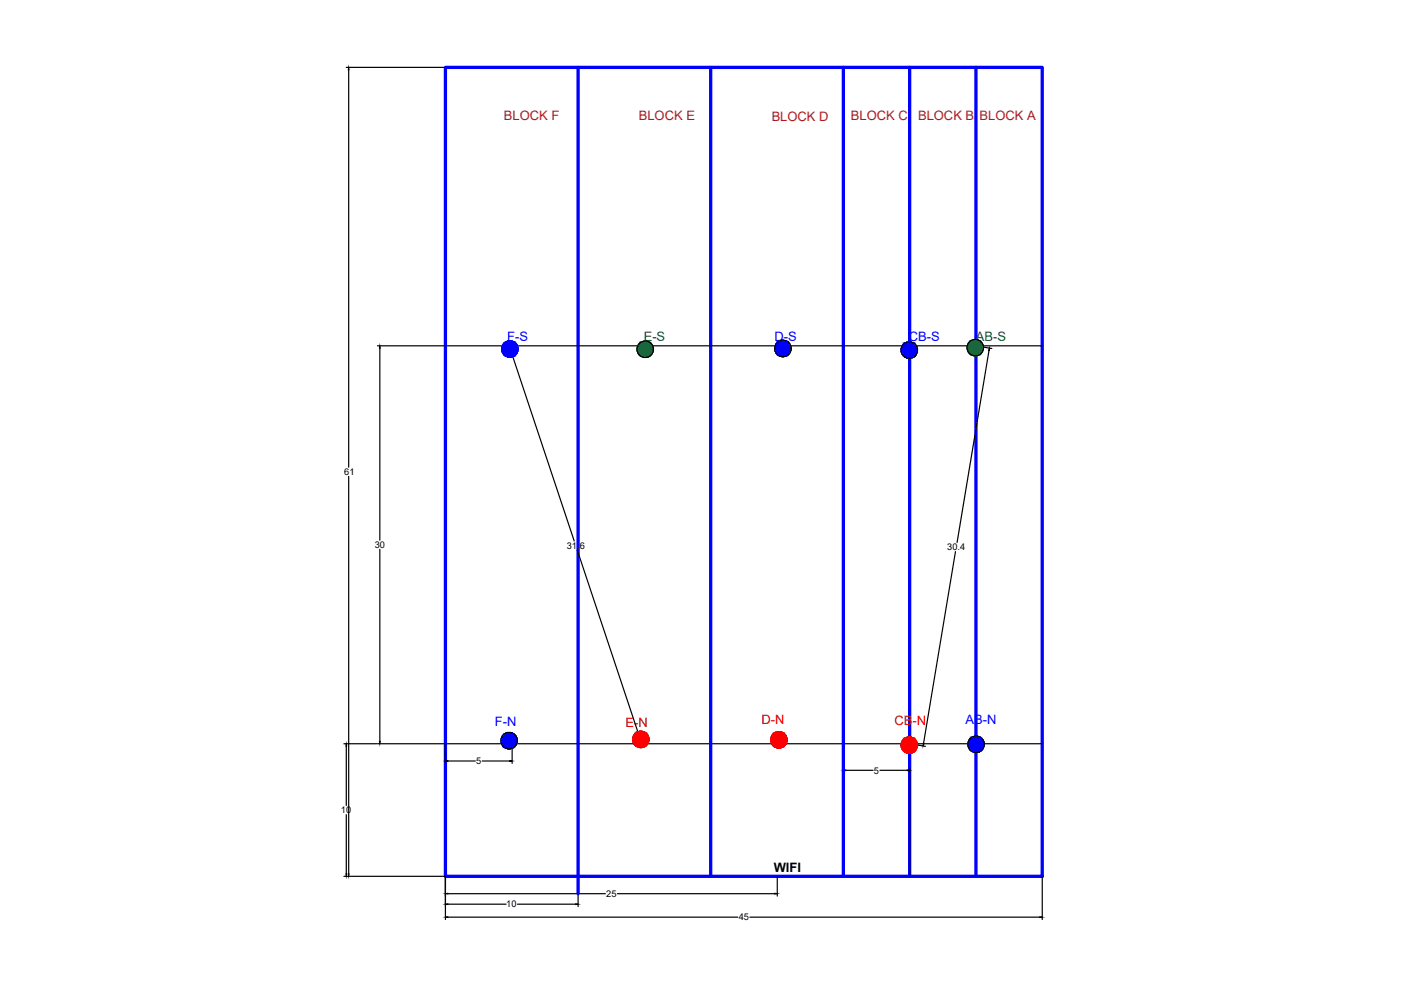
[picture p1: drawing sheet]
<svg xmlns="http://www.w3.org/2000/svg" width="297mm" height="210mm" viewBox="0 0 297 210" stroke-linecap="round" stroke-linejoin="round" font-family="sans-serif">
<defs><g id="words">
<g font-size="2.7" fill="#991b1e">
<text x="106.8" y="25.5">BLOCK F</text>
<text x="135.4" y="25.5">BLOCK E</text>
<text x="163.6" y="25.6">BLOCK D</text>
<text x="180.4" y="25.5">BLOCK C</text>
<text x="194.6" y="25.5">BLOCK B</text>
<text x="207.7" y="25.5">BLOCK A</text>
</g>
<g font-size="2.7" fill="#00f">
<text x="107.6" y="72.2">F-S</text>
<text x="164.2" y="72.3">D-S</text>
<text x="192.7" y="72.3">CB-S</text>
<text x="104.9" y="153.8">F-N</text>
<text x="204.7" y="153.5">AB-N</text>
</g>
<g font-size="2.7" fill="#136734">
<text x="136.5" y="72.3">E-S</text>
<text x="206.9" y="72.3">AB-S</text>
</g>
<g font-size="2.7" fill="#f00">
<text x="132.6" y="154.1">E-N</text>
<text x="161.5" y="153.5">D-N</text>
<text x="189.6" y="153.6">CB-N</text>
</g>
<text font-size="2.7" x="164" y="184.8">WIFI</text>
<g font-size="2">
<text x="73" y="100.7">61</text>
<text x="79.5" y="116.2">30</text>
<text x="120.2" y="116.4">31.6</text>
<text x="200.8" y="116.7">30.4</text>
<text x="101" y="162">5</text>
<text x="185.3" y="164">5</text>
<text x="72.3" y="172.4">10</text>
<text x="128.5" y="190.2">25</text>
<text x="107.4" y="192.4">10</text>
<text x="156.6" y="195.2">45</text>
</g>
</g></defs>
<!-- layer: 0 -->
<path d="M94.4 14.3h126.6v171.5h-126.6zM122.6 14.3v175.2M150.7 14.3v171.5M178.8 14.3v171.5M192.9 14.3v171.5M206.9 14.3v171.5" fill="none" stroke="#00f" stroke-width=".7"/>
<g fill="none" stroke="#000" stroke-width=".25">
<path d="M73.4 14.3h20.9M73.9 14.8v84.3M80 73.3h14.3M80.5 73.8v40.7M94.4 73.3h126.6M108.2 74l13.5 40.7M108.3 73.4l-.8 .3M207.1 73.4l3.2 .5M209.7 74.3l-6.8 40.7M73.9 101v84.3M80.5 116.5v40.7M122.4 116.6l13.6 40.8"/>
<path d="M202.6 116.9l-6.8 40.7M72.9 157.7h7M73.4 158.2v12.6M80 157.7h14.3M94.4 157.7h126.6M94.4 157.9v3.9M108.6 157.9v3.9M122.6 157.9v34.3M136.5 157.7l-.8 .3M178.8 157.9v5.9M193 157.7l3.2 .5M73.4 172.7v12.6"/>
<path d="M94.9 161.4h5.9M102.2 161.4h5.9M179.3 163.3h5.8M186.6 163.3h5.8M192.9 162.8v22.8M72.9 185.8h.4M73.4 185.8h20.9M94.4 186v9M94.9 191.7h12.4M94.9 194.5h61.5M94.9 189.5h33.4M109.7 191.7h12.4"/>
<path d="M130.9 189.5h33.4M159 194.5h61.5M164.8 186v4M221 186v9"/>
<circle cx="136.8" cy="74.1" r="1.75"/>
<circle cx="166" cy="73.9" r="1.75"/>
<circle cx="192.8" cy="74.2" r="1.75"/>
<circle cx="206.8" cy="73.7" r="1.75"/>
<circle cx="108" cy="157" r="1.75"/>
<circle cx="135.9" cy="156.8" r="1.75"/>
<circle cx="165.1" cy="156.9" r="1.75"/>
<circle cx="192.8" cy="158" r="1.75"/>
<circle cx="206.9" cy="157.8" r="1.75"/>
</g>
<g fill="#000" stroke="#000" stroke-width=".21">
<path d="M73.9 14.3l.1 .5h-.2zM80.5 73.3l.1 .5h-.2zM108 73.5l.3 .4-.2 .1zM209.8 73.8v.5h-.2zM73.4 157.7l.1 .5h-.2zM80.4 157.2h.2l-.1 .5zM135.9 157.4l.2-.1v.5zM195.7 157.6l.2 .1-.2 .5zM94.4 161.4l.5-.1v.1zM108.1 161.3l.5 .1h-.5zM178.8 163.3l.5-.1v.2zM192.4 163.2l.5 .1-.5 .1z"/>
<path d="M73.3 185.3h.2l-.1 .5zM73.8 185.3h.2l-.1 .5zM94.4 191.7l.5-.1v.2zM94.4 194.5l.5-.1v.1zM94.4 189.5l.5-.1v.2zM122.1 191.6l.5 .1-.5 .1zM164.3 189.4l.5 .1-.5 .1zM220.5 194.4l.5 .1h-.5z"/>
</g>
<g fill="#136734" stroke="#136734" stroke-width=".21">
<path d="M206.5 72h.5z"/>
<path d="M165.7 72.2h.5z"/>
<path d="M107.9 72.3h.4z"/>
<path d="M136.5 72.3h.5z"/>
<path d="M206.4 75.4h.8z"/>
<path d="M165.6 75.6h.8z"/>
<path d="M108.1 75.7h.1z"/>
<path d="M136.4 75.8h.8z"/>
<path d="M192.4 75.9h.8z"/>
<path d="M206.5 72h.7zM206.4 72h.8z"/>
<path d="M206.4 72l.9 .1zM206.2 72.1h1.1z"/>
<path d="M206.2 72.1h1.3zM206.1 72.1h1.4z"/>
<path d="M165.7 72.2h.7zM165.6 72.2h.8z"/>
<path d="M206.1 72.1l1.5 .1zM205.9 72.2h1.7z"/>
<path d="M165.6 72.2h.9zM165.4 72.2h1.1z"/>
<path d="M205.9 72.2l1.9 .1zM205.8 72.3h2z"/>
<path d="M165.4 72.2l1.3 .1zM165.3 72.3h1.4z"/>
<path d="M107.9 72.3h.6zM107.7 72.3h.8z"/>
<path d="M107.7 72.3h.9zM107.5 72.3h1.1z"/>
<path d="M136.5 72.3l.7 .1zM136.4 72.4h.8z"/>
<path d="M165.3 72.3l1.5 .1zM165.1 72.4h1.7z"/>
<path d="M205.8 72.3l2.1 .1zM205.6 72.4h2.3z"/>
<path d="M136.4 72.4h.9zM136.2 72.4h1.1z"/>
<path d="M107.5 72.3l1.3 .1zM107.4 72.4h1.4z"/>
<path d="M165.1 72.4l1.9 .1zM165 72.5h2z"/>
<path d="M136.2 72.4l1.3 .1zM136.1 72.5h1.4z"/>
<path d="M107.4 72.4l1.6 .1zM107.2 72.5h1.8z"/>
<path d="M192.8 72.5h.2zM192.5 72.5h.5z"/>
<path d="M205.6 72.4l2.4 .1-.1-.1zM205.6 72.4l2.4 .1h-2.5z"/>
<path d="M192.5 72.5h.7zM192.4 72.5h.8z"/>
<path d="M136.1 72.5h1.6zM135.9 72.5h1.8z"/>
<path d="M165 72.5l2.1 .1zM164.8 72.6h2.3z"/>
<path d="M192.4 72.5l.9 .1zM192.2 72.6h1.1z"/>
<path d="M107.2 72.5l1.9 .1zM107.1 72.6h2z"/>
<path d="M135.9 72.5l1.9 .1zM135.8 72.6h2z"/>
<path d="M205.5 72.5l2.6 .1-.1-.1zM205.5 72.5l2.6 .1h-2.7z"/>
<path d="M192.2 72.6h1.3zM192.1 72.6h1.4z"/>
<path d="M107.1 72.6l2.1 .1zM106.9 72.7h2.3z"/>
<path d="M164.8 72.6l2.5 .1-.2-.1zM164.8 72.6l2.5 .1h-2.6z"/>
<path d="M192.1 72.6l1.5 .1zM191.9 72.7h1.7z"/>
<path d="M135.8 72.6l2.1 .1zM135.7 72.7h2.2z"/>
<path d="M205.4 72.6l2.8 .2-.1-.2zM205.4 72.6l2.8 .2h-2.9z"/>
<path d="M106.9 72.7l2.5 .1zM106.9 72.7l2.5 .1h-2.6z"/>
<path d="M191.9 72.7l1.9 .1zM191.8 72.8h2z"/>
<path d="M164.7 72.7l2.6 .1v-.1zM164.7 72.7l2.6 .1h-2.7z"/>
<path d="M135.7 72.7l2.4 .2-.2-.2zM135.7 72.7l2.4 .2h-2.6z"/>
<path d="M191.8 72.8l2.1 .1zM191.6 72.9h2.3z"/>
<path d="M205.3 72.8l3 .1-.1-.1zM205.3 72.8l3 .1h-3.1z"/>
<path d="M106.8 72.8l2.7 .1-.1-.1zM106.8 72.8l2.7 .1h-2.8z"/>
<path d="M164.6 72.8l2.8 .1-.1-.1zM164.6 72.8l2.8 .1h-2.9z"/>
<path d="M135.5 72.9l2.6 .1v-.1zM135.4 73l.1-.1 2.6 .1z"/>
<path d="M191.6 72.9l2.4 .1-.1-.1zM191.6 72.9l2.4 .1h-2.5z"/>
<path d="M106.7 72.9l2.9 .1-.1-.1zM106.7 72.9l2.9 .1h-3z"/>
<path d="M205.2 72.9l3.2 .2-.1-.2zM205.2 72.9l3.2 .2h-3.2z"/>
<path d="M164.5 72.9l3 .2-.1-.2zM164.5 72.9l3 .2h-3.1z"/>
<path d="M135.4 73l2.9 .1-.2-.1zM135.4 73l2.9 .1h-3z"/>
<path d="M191.5 73l2.6 .2-.1-.2zM191.4 73.2l.1-.2 2.6 .2z"/>
<path d="M106.6 73l3 .2v-.2zM106.6 73l3 .2h-3.1z"/>
<path d="M205.2 73.1l3.2 .1v-.1zM205.2 73.1l3.2 .1h-3.3z"/>
<path d="M164.4 73.1l3.2 .1-.1-.1zM164.4 73.1l3.2 .1h-3.2z"/>
<path d="M135.3 73.1l3 .2v-.2zM135.3 73.1l3 .2h-3.1z"/>
<path d="M191.4 73.2l2.8 .1-.1-.1zM191.4 73.2l2.8 .1h-2.9z"/>
<path d="M106.5 73.2l3.2 .1-.1-.1zM106.5 73.2l3.2 .1h-3.2z"/>
<path d="M205.1 73.2l3.4 .2-.1-.2zM205.1 73.2l3.4 .2h-3.4z"/>
<path d="M164.4 73.2l3.3 .2-.1-.2zM164.4 73.2l3.3 .2h-3.4z"/>
<path d="M135.2 73.3l3.2 .1-.1-.1zM135.2 73.3l3.2 .1h-3.2z"/>
<path d="M191.3 73.3l3 .1-.1-.1zM191.3 73.3l3 .1h-3.1z"/>
<path d="M106.5 73.3l3.3 .2-.1-.2zM106.5 73.3l3.3 .2h-3.4z"/>
<path d="M205.1 73.4l3.4 .2v-.2zM205.1 73.4l3.4 .2h-3.5z"/>
<path d="M164.3 73.4l3.4 .2v-.2zM164.3 73.4l3.4 .2h-3.4z"/>
<path d="M135.2 73.4l3.3 .2-.1-.2zM135.2 73.4l3.3 .2h-3.4z"/>
<path d="M191.2 73.4l3.2 .2-.1-.2zM191.2 73.4l3.2 .2h-3.2z"/>
<path d="M106.4 73.5l3.4 .2v-.2zM106.4 73.5l3.4 .2h-3.4z"/>
<path d="M205 73.6l3.5 .1v-.1zM205 73.6l3.5 .1h-3.5z"/>
<path d="M164.3 73.6l3.4 .1v-.1zM164.3 73.6l3.4 .1h-3.5z"/>
<path d="M135.1 73.6l3.4 .1v-.1zM135.1 73.6l3.4 .1h-3.4z"/>
<path d="M191.2 73.6l3.3 .1-.1-.1zM191.2 73.6l3.3 .1h-3.4z"/>
<path d="M106.4 73.7l3.4 .1v-.1zM106.4 73.7l3.4 .1h-3.4z"/>
<path d="M205 73.7l3.5 .2v-.2zM205 73.7l3.5 .2h-3.5z"/>
<path d="M164.2 73.7l3.5 .2v-.2zM164.2 73.7l3.5 .2h-3.5z"/>
<path d="M135.1 73.7l3.4 .2v-.2zM135.1 73.7l3.4 .2h-3.4z"/>
<path d="M191.1 73.7l3.4 .2v-.2zM191.1 73.7l3.4 .2h-3.4z"/>
<path d="M106.4 73.8l3.4 .2v-.2zM106.4 73.8l3.4 .2h-3.4z"/>
<path d="M205 73.9l3.5 .1v-.1zM205 73.9l3.5 .1h-3.4z"/>
<path d="M164.2 73.9l3.5 .1v-.1zM164.2 73.9l3.5 .1h-3.5z"/>
<path d="M135.1 73.9l3.4 .2v-.2zM135.1 73.9l3.4 .2h-3.4z"/>
<path d="M191.1 73.9l3.4 .2v-.2zM191.1 73.9l3.4 .2h-3.5z"/>
<path d="M106.4 74l3.4 .2v-.2zM106.4 74l3.4 .2h-3.4z"/>
<path d="M205.1 74l3.3 .2 .1-.2zM205.1 74l3.3 .2h-3.3z"/>
<path d="M164.2 74l3.5 .2v-.2zM164.2 74l3.5 .2h-3.4z"/>
<path d="M135.1 74.1l3.4 .1v-.1zM135.1 74.1l3.4 .1h-3.4z"/>
<path d="M191 74.1l3.5 .1v-.1zM191 74.1l3.5 .1h-3.5z"/>
<path d="M106.4 74.2l3.4 .1v-.1zM106.4 74.2l3.4 .1h-3.4z"/>
<path d="M205.1 74.2l3.3 .2v-.2zM205.1 74.2l3.3 .2h-3.2z"/>
<path d="M164.3 74.2l3.4 .2v-.2zM164.3 74.2l3.4 .2h-3.4z"/>
<path d="M135.1 74.2l3.4 .2v-.2zM135.1 74.2l3.4 .2h-3.4z"/>
<path d="M191 74.2l3.5 .2v-.2zM191 74.2l3.5 .2h-3.5z"/>
<path d="M106.4 74.3l3.4 .2v-.2zM106.4 74.3l3.4 .2h-3.4z"/>
<path d="M205.2 74.4l3.1 .1 .1-.1zM205.2 74.4l3.1 .1h-3.1z"/>
<path d="M164.3 74.4l3.3 .1 .1-.1zM164.3 74.4l3.3 .1h-3.2z"/>
<path d="M135.1 74.4l3.4 .1v-.1zM135.1 74.4l3.4 .1h-3.4z"/>
<path d="M191 74.4l3.5 .1v-.1zM191 74.4l3.5 .1h-3.4z"/>
<path d="M106.4 74.5l3.3 .2 .1-.2zM106.4 74.5l3.3 .2h-3.2z"/>
<path d="M205.2 74.5l3 .2 .1-.2zM205.2 74.5l3 .2h-2.9z"/>
<path d="M164.4 74.5l3.1 .2 .1-.2zM164.4 74.5l3.1 .2h-3.1z"/>
<path d="M135.1 74.5l3.3 .2 .1-.2zM135.1 74.5l3.3 .2h-3.2z"/>
<path d="M191.1 74.5l3.4 .2v-.2zM191.1 74.5l3.4 .2h-3.4z"/>
<path d="M205.3 74.7l2.8 .1 .1-.1zM205.3 74.7l2.8 .1h-2.7z"/>
<path d="M106.5 74.7l3.1 .1 .1-.1zM106.5 74.7l3.1 .1h-3.1z"/>
<path d="M164.4 74.7l3 .1 .1-.1zM164.4 74.7l3 .1h-2.9z"/>
<path d="M135.2 74.7l3.1 .1 .1-.1zM135.2 74.7l3.1 .1h-3.1z"/>
<path d="M191.1 74.7l3.3 .2 .1-.2zM191.1 74.7l3.3 .2h-3.2z"/>
<path d="M205.4 74.8h2.7zM205.4 74.8l2.6 .1z"/>
<path d="M106.5 74.8l3.1 .2v-.2zM106.5 74.8l3.1 .2h-3z"/>
<path d="M164.5 74.8l2.8 .2 .1-.2zM164.5 74.8l2.8 .2h-2.7z"/>
<path d="M135.2 74.8l3.1 .2v-.2zM135.2 74.8l3.1 .2h-3z"/>
<path d="M191.2 74.9l3.1 .1 .1-.1zM191.2 74.9l3.1 .1h-3.1z"/>
<path d="M205.5 74.9l2.4 .1 .1-.1zM205.5 74.9l2.4 .1h-2.3z"/>
<path d="M106.6 75l2.9 .1 .1-.1zM106.6 75l2.9 .1h-2.8z"/>
<path d="M164.6 75l2.7 .1v-.1zM164.6 75l2.7 .1h-2.6z"/>
<path d="M135.3 75l2.8 .1 .2-.1zM135.3 75l2.8 .1h-2.7z"/>
<path d="M205.6 75h2.3zM205.6 75l2.2 .1z"/>
<path d="M191.2 75l3 .2 .1-.2zM191.2 75l3 .2h-2.9z"/>
<path d="M106.7 75.1l2.7 .1 .1-.1zM106.7 75.1l2.7 .1h-2.6z"/>
<path d="M164.7 75.1h2.6zM164.7 75.1l2.4 .1z"/>
<path d="M205.8 75.1h2zM205.8 75.1l1.8 .1z"/>
<path d="M135.4 75.1l2.7 .2v-.2zM135.4 75.1l2.7 .2h-2.6z"/>
<path d="M205.9 75.2h1.7zM205.9 75.2l1.6 .1z"/>
<path d="M191.3 75.2l2.8 .1 .1-.1zM191.3 75.2l2.8 .1h-2.7z"/>
<path d="M164.8 75.2h2.3zM164.8 75.2l2.2 .1z"/>
<path d="M106.8 75.2h2.6zM106.8 75.2l2.4 .1z"/>
<path d="M206.1 75.3h1.4zM206.1 75.3l1.2 .1z"/>
<path d="M135.5 75.3h2.6zM135.5 75.3l2.4 .1z"/>
<path d="M165 75.3h2zM165 75.3l1.8 .1z"/>
<path d="M206.2 75.4h1.1zM206.2 75.4h1z"/>
<path d="M106.9 75.3h2.3zM106.9 75.3l2.2 .1z"/>
<path d="M191.4 75.3l2.6 .1 .1-.1zM191.4 75.3l2.6 .1h-2.5z"/>
<path d="M206.4 75.4h.6zM206.5 75.4h.5z"/>
<path d="M165.1 75.4h1.7zM165.1 75.4l1.6 .1z"/>
<path d="M135.7 75.4h2.2zM135.7 75.4l2.1 .1z"/>
<path d="M107.1 75.4h2zM107.1 75.4l1.9 .1z"/>
<path d="M165.3 75.5h1.4zM165.3 75.5h1.2z"/>
<path d="M191.5 75.4h2.5zM191.5 75.4l2.4 .1z"/>
<path d="M135.8 75.5h2zM135.8 75.5l1.9 .1z"/>
<path d="M165.4 75.5h1.1zM165.4 75.5l1 .1z"/>
<path d="M107.2 75.5h1.8zM107.2 75.5l1.6 .1z"/>
<path d="M165.6 75.6h.6zM165.7 75.6h.5z"/>
<path d="M135.9 75.6h1.8zM135.9 75.6h1.6z"/>
<path d="M191.6 75.5h2.3zM191.6 75.5l2.2 .1z"/>
<path d="M107.4 75.6h1.4zM107.4 75.6h1.2z"/>
<path d="M107.5 75.6h1.1zM107.5 75.6l1 .1z"/>
<path d="M136.1 75.6h1.4zM136.1 75.6l1.2 .1z"/>
<path d="M107.7 75.7h.8zM107.7 75.7h.6z"/>
<path d="M191.8 75.6h2zM191.8 75.6l1.8 .1z"/>
<path d="M107.9 75.7h.4zM107.9 75.7h.3z"/>
<path d="M136.2 75.7h1.1zM136.2 75.7l1 .1z"/>
<path d="M136.4 75.8h.6zM136.5 75.8h.5z"/>
<path d="M191.9 75.7h1.7zM191.9 75.7l1.6 .1z"/>
<path d="M192.1 75.8h1.4zM192.1 75.8l1.2 .1z"/>
<path d="M192.2 75.9h1.1zM192.2 75.9h1z"/>
<path d="M192.4 75.9h.6zM192.5 75.9h.5z"/>
</g>
<g fill="#00f" stroke="#00f" stroke-width=".21">
<path d="M165.7 72.2h.5z"/>
<path d="M107.9 72.3h.4z"/>
<path d="M165.6 75.6h.8z"/>
<path d="M108.1 75.7h.1z"/>
<path d="M192.4 75.9h.8z"/>
<path d="M107.7 155.3h.4z"/>
<path d="M206.7 156.1h.4z"/>
<path d="M107.6 158.8h.8z"/>
<path d="M206.6 159.5h.8z"/>
<path d="M165.7 72.2h.7zM165.6 72.2h.8z"/>
<path d="M165.6 72.2h.9zM165.4 72.2h1.1z"/>
<path d="M165.4 72.2l1.3 .1zM165.3 72.3h1.4z"/>
<path d="M107.9 72.3h.6zM107.7 72.3h.8z"/>
<path d="M107.7 72.3h.9zM107.5 72.3h1.1z"/>
<path d="M165.3 72.3l1.5 .1zM165.1 72.4h1.7z"/>
<path d="M107.5 72.3l1.3 .1zM107.4 72.4h1.4z"/>
<path d="M165.1 72.4l1.9 .1zM165 72.5h2z"/>
<path d="M107.4 72.4l1.6 .1zM107.2 72.5h1.8z"/>
<path d="M192.8 72.5h.2zM192.5 72.5h.5z"/>
<path d="M192.5 72.5h.7zM192.4 72.5h.8z"/>
<path d="M165 72.5l2.1 .1zM164.8 72.6h2.3z"/>
<path d="M192.4 72.5l.9 .1zM192.2 72.6h1.1z"/>
<path d="M107.2 72.5l1.9 .1zM107.1 72.6h2z"/>
<path d="M192.2 72.6h1.3zM192.1 72.6h1.4z"/>
<path d="M107.1 72.6l2.1 .1zM106.9 72.7h2.3z"/>
<path d="M164.8 72.6l2.5 .1-.2-.1zM164.8 72.6l2.5 .1h-2.6z"/>
<path d="M192.1 72.6l1.5 .1zM191.9 72.7h1.7z"/>
<path d="M106.9 72.7l2.5 .1zM106.9 72.7l2.5 .1h-2.6z"/>
<path d="M191.9 72.7l1.9 .1zM191.8 72.8h2z"/>
<path d="M164.7 72.7l2.6 .1v-.1zM164.7 72.7l2.6 .1h-2.7z"/>
<path d="M191.8 72.8l2.1 .1zM191.6 72.9h2.3z"/>
<path d="M106.8 72.8l2.7 .1-.1-.1zM106.8 72.8l2.7 .1h-2.8z"/>
<path d="M164.6 72.8l2.8 .1-.1-.1zM164.6 72.8l2.8 .1h-2.9z"/>
<path d="M191.6 72.9l2.4 .1-.1-.1zM191.6 72.9l2.4 .1h-2.5z"/>
<path d="M106.7 72.9l2.9 .1-.1-.1zM106.7 72.9l2.9 .1h-3z"/>
<path d="M164.5 72.9l3 .2-.1-.2zM164.5 72.9l3 .2h-3.1z"/>
<path d="M191.5 73l2.6 .2-.1-.2zM191.4 73.2l.1-.2 2.6 .2z"/>
<path d="M106.6 73l3 .2v-.2zM106.6 73l3 .2h-3.1z"/>
<path d="M164.4 73.1l3.2 .1-.1-.1zM164.4 73.1l3.2 .1h-3.2z"/>
<path d="M191.4 73.2l2.8 .1-.1-.1zM191.4 73.2l2.8 .1h-2.9z"/>
<path d="M106.5 73.2l3.2 .1-.1-.1zM106.5 73.2l3.2 .1h-3.2z"/>
<path d="M164.4 73.2l3.3 .2-.1-.2zM164.4 73.2l3.3 .2h-3.4z"/>
<path d="M191.3 73.3l3 .1-.1-.1zM191.3 73.3l3 .1h-3.1z"/>
<path d="M106.5 73.3l3.3 .2-.1-.2zM106.5 73.3l3.3 .2h-3.4z"/>
<path d="M164.3 73.4l3.4 .2v-.2zM164.3 73.4l3.4 .2h-3.4z"/>
<path d="M191.2 73.4l3.2 .2-.1-.2zM191.2 73.4l3.2 .2h-3.2z"/>
<path d="M106.4 73.5l3.4 .2v-.2zM106.4 73.5l3.4 .2h-3.4z"/>
<path d="M164.3 73.6l3.4 .1v-.1zM164.3 73.6l3.4 .1h-3.5z"/>
<path d="M191.2 73.6l3.3 .1-.1-.1zM191.2 73.6l3.3 .1h-3.4z"/>
<path d="M106.4 73.7l3.4 .1v-.1zM106.4 73.7l3.4 .1h-3.4z"/>
<path d="M164.2 73.7l3.5 .2v-.2zM164.2 73.7l3.5 .2h-3.5z"/>
<path d="M191.1 73.7l3.4 .2v-.2zM191.1 73.7l3.4 .2h-3.4z"/>
<path d="M106.4 73.8l3.4 .2v-.2zM106.4 73.8l3.4 .2h-3.4z"/>
<path d="M164.2 73.9l3.5 .1v-.1zM164.2 73.9l3.5 .1h-3.5z"/>
<path d="M191.1 73.9l3.4 .2v-.2zM191.1 73.9l3.4 .2h-3.5z"/>
<path d="M106.4 74l3.4 .2v-.2zM106.4 74l3.4 .2h-3.4z"/>
<path d="M164.2 74l3.5 .2v-.2zM164.2 74l3.5 .2h-3.4z"/>
<path d="M191 74.1l3.5 .1v-.1zM191 74.1l3.5 .1h-3.5z"/>
<path d="M106.4 74.2l3.4 .1v-.1zM106.4 74.2l3.4 .1h-3.4z"/>
<path d="M164.3 74.2l3.4 .2v-.2zM164.3 74.2l3.4 .2h-3.4z"/>
<path d="M191 74.2l3.5 .2v-.2zM191 74.2l3.5 .2h-3.5z"/>
<path d="M106.4 74.3l3.4 .2v-.2zM106.4 74.3l3.4 .2h-3.4z"/>
<path d="M164.3 74.4l3.3 .1 .1-.1zM164.3 74.4l3.3 .1h-3.2z"/>
<path d="M191 74.4l3.5 .1v-.1zM191 74.4l3.5 .1h-3.4z"/>
<path d="M106.4 74.5l3.3 .2 .1-.2zM106.4 74.5l3.3 .2h-3.2z"/>
<path d="M164.4 74.5l3.1 .2 .1-.2zM164.4 74.5l3.1 .2h-3.1z"/>
<path d="M191.1 74.5l3.4 .2v-.2zM191.1 74.5l3.4 .2h-3.4z"/>
<path d="M106.5 74.7l3.1 .1 .1-.1zM106.5 74.7l3.1 .1h-3.1z"/>
<path d="M164.4 74.7l3 .1 .1-.1zM164.4 74.7l3 .1h-2.9z"/>
<path d="M191.1 74.7l3.3 .2 .1-.2zM191.1 74.7l3.3 .2h-3.2z"/>
<path d="M106.5 74.8l3.1 .2v-.2zM106.5 74.8l3.1 .2h-3z"/>
<path d="M164.5 74.8l2.8 .2 .1-.2zM164.5 74.8l2.8 .2h-2.7z"/>
<path d="M191.2 74.9l3.1 .1 .1-.1zM191.2 74.9l3.1 .1h-3.1z"/>
<path d="M106.6 75l2.9 .1 .1-.1zM106.6 75l2.9 .1h-2.8z"/>
<path d="M164.6 75l2.7 .1v-.1zM164.6 75l2.7 .1h-2.6z"/>
<path d="M191.2 75l3 .2 .1-.2zM191.2 75l3 .2h-2.9z"/>
<path d="M106.7 75.1l2.7 .1 .1-.1zM106.7 75.1l2.7 .1h-2.6z"/>
<path d="M164.7 75.1h2.6zM164.7 75.1l2.4 .1z"/>
<path d="M191.3 75.2l2.8 .1 .1-.1zM191.3 75.2l2.8 .1h-2.7z"/>
<path d="M164.8 75.2h2.3zM164.8 75.2l2.2 .1z"/>
<path d="M106.8 75.2h2.6zM106.8 75.2l2.4 .1z"/>
<path d="M165 75.3h2zM165 75.3l1.8 .1z"/>
<path d="M106.9 75.3h2.3zM106.9 75.3l2.2 .1z"/>
<path d="M191.4 75.3l2.6 .1 .1-.1zM191.4 75.3l2.6 .1h-2.5z"/>
<path d="M165.1 75.4h1.7zM165.1 75.4l1.6 .1z"/>
<path d="M107.1 75.4h2zM107.1 75.4l1.9 .1z"/>
<path d="M165.3 75.5h1.4zM165.3 75.5h1.2z"/>
<path d="M191.5 75.4h2.5zM191.5 75.4l2.4 .1z"/>
<path d="M165.4 75.5h1.1zM165.4 75.5l1 .1z"/>
<path d="M107.2 75.5h1.8zM107.2 75.5l1.6 .1z"/>
<path d="M165.6 75.6h.6zM165.7 75.6h.5z"/>
<path d="M191.6 75.5h2.3zM191.6 75.5l2.2 .1z"/>
<path d="M107.4 75.6h1.4zM107.4 75.6h1.2z"/>
<path d="M107.5 75.6h1.1zM107.5 75.6l1 .1z"/>
<path d="M107.7 75.7h.8zM107.7 75.7h.6z"/>
<path d="M191.8 75.6h2zM191.8 75.6l1.8 .1z"/>
<path d="M107.9 75.7h.4zM107.9 75.7h.3z"/>
<path d="M191.9 75.7h1.7zM191.9 75.7l1.6 .1z"/>
<path d="M192.1 75.8h1.4zM192.1 75.8l1.2 .1z"/>
<path d="M192.2 75.9h1.1zM192.2 75.9h1z"/>
<path d="M192.4 75.9h.6zM192.5 75.9h.5z"/>
<path d="M107.7 155.3h.7zM107.6 155.3h.8z"/>
<path d="M107.6 155.3l.9 .1zM107.4 155.4h1.1z"/>
<path d="M107.4 155.4h1.3zM107.2 155.4h1.5z"/>
<path d="M107.2 155.4l1.6 .1zM107.1 155.5h1.7z"/>
<path d="M107.1 155.5l1.9 .1zM106.9 155.6h2.1z"/>
<path d="M106.9 155.6l2.2 .1zM106.8 155.7h2.3z"/>
<path d="M106.8 155.7l2.4 .2-.1-.2zM106.8 155.7l2.4 .2h-2.5z"/>
<path d="M106.7 155.9l2.6 .1zM106.6 156h2.7z"/>
<path d="M106.6 156l2.8 .1-.1-.1zM106.6 156l2.8 .1h-2.9z"/>
<path d="M206.7 156.1h.7zM206.6 156.1h.8z"/>
<path d="M206.6 156.1l.9 .1zM206.4 156.2h1.1z"/>
<path d="M206.4 156.2h1.3zM206.2 156.2h1.5z"/>
<path d="M106.5 156.1l3 .2-.1-.2zM106.5 156.1l3 .2h-3.1z"/>
<path d="M206.2 156.2l1.6 .1zM206.1 156.3h1.7z"/>
<path d="M206.1 156.3l1.9 .1zM205.9 156.4h2.1z"/>
<path d="M106.4 156.3l3.2 .1-.1-.1zM106.4 156.3l3.2 .1h-3.3z"/>
<path d="M205.9 156.4l2.2 .1zM205.8 156.5h2.3z"/>
<path d="M106.3 156.4l3.3 .1v-.1zM106.3 156.4l3.3 .1h-3.3z"/>
<path d="M205.8 156.5l2.4 .1-.1-.1zM205.8 156.5l2.4 .1h-2.5z"/>
<path d="M106.3 156.5l3.4 .2-.1-.2zM106.3 156.5l3.4 .2h-3.5z"/>
<path d="M205.7 156.6l2.6 .1-.1-.1zM205.7 156.6l2.6 .1h-2.7z"/>
<path d="M205.6 156.7l2.8 .2-.1-.2zM205.6 156.7l2.8 .2h-2.9z"/>
<path d="M106.2 156.7l3.5 .2v-.2zM106.2 156.7l3.5 .2h-3.5z"/>
<path d="M205.5 156.9l3 .1-.1-.1zM205.5 156.9l3 .1h-3.1z"/>
<path d="M106.2 156.9l3.5 .1v-.1zM106.2 156.9l3.5 .1h-3.5z"/>
<path d="M205.4 157l3.2 .2-.1-.2zM205.4 157l3.2 .2h-3.3z"/>
<path d="M106.2 157l3.5 .2v-.2zM106.2 157l3.5 .2h-3.5z"/>
<path d="M205.3 157.2l3.3 .1v-.1zM205.3 157.2l3.3 .1h-3.3z"/>
<path d="M106.2 157.2l3.5 .2v-.2zM106.2 157.2l3.5 .2h-3.5z"/>
<path d="M205.3 157.3l3.4 .2-.1-.2zM205.3 157.3l3.4 .2h-3.5z"/>
<path d="M106.2 157.4l3.4 .1 .1-.1zM106.2 157.4l3.4 .1h-3.3z"/>
<path d="M205.2 157.5l3.5 .1v-.1zM205.2 157.5l3.5 .1h-3.5z"/>
<path d="M106.3 157.5l3.3 .2v-.2zM106.3 157.5l3.3 .2h-3.3z"/>
<path d="M205.2 157.6l3.5 .2v-.2zM205.2 157.6l3.5 .2h-3.5z"/>
<path d="M106.3 157.7l3.2 .1 .1-.1zM106.3 157.7l3.2 .1h-3.1z"/>
<path d="M205.2 157.8l3.5 .2v-.2zM205.2 157.8l3.5 .2h-3.5z"/>
<path d="M106.4 157.8l3 .2 .1-.2zM106.4 157.8l3 .2h-2.9z"/>
<path d="M106.5 158l2.8 .1 .1-.1zM106.5 158l2.8 .1h-2.7z"/>
<path d="M205.2 158l3.5 .1v-.1zM205.2 158l3.5 .1h-3.5z"/>
<path d="M106.6 158.1l2.6 .1 .1-.1zM106.6 158.1l2.6 .1h-2.5z"/>
<path d="M205.2 158.1l3.4 .2 .1-.2zM205.2 158.1l3.4 .2h-3.3z"/>
<path d="M106.7 158.2l2.4 .2 .1-.2zM106.7 158.2l2.4 .2h-2.3z"/>
<path d="M205.3 158.3l3.3 .2v-.2zM205.3 158.3l3.3 .2h-3.3z"/>
<path d="M106.8 158.4h2.3zM106.8 158.4l2.2 .1z"/>
<path d="M106.9 158.5h2.1zM106.9 158.5l1.9 .1z"/>
<path d="M205.3 158.5l3.2 .1 .1-.1zM205.3 158.5l3.2 .1h-3.1z"/>
<path d="M107.1 158.6h1.7zM107.1 158.6h1.6z"/>
<path d="M107.2 158.6h1.5zM107.2 158.6l1.3 .1z"/>
<path d="M107.4 158.7h1.1zM107.4 158.7l1 .1z"/>
<path d="M205.4 158.6l3 .2 .1-.2zM205.4 158.6l3 .2h-2.9z"/>
<path d="M107.6 158.8h.5zM107.7 158.8h.4z"/>
<path d="M205.5 158.8l2.8 .1 .1-.1zM205.5 158.8l2.8 .1h-2.7z"/>
<path d="M205.6 158.9l2.6 .1 .1-.1zM205.6 158.9l2.6 .1h-2.5z"/>
<path d="M205.7 159h2.5zM205.7 159l2.4 .1z"/>
<path d="M205.8 159.1h2.3zM205.8 159.1l2.2 .1z"/>
<path d="M205.9 159.2h2.1zM205.9 159.2l1.9 .1z"/>
<path d="M206.1 159.3h1.7zM206.1 159.3l1.6 .1z"/>
<path d="M206.2 159.4h1.5zM206.2 159.4l1.3 .1z"/>
<path d="M206.4 159.5h1.1zM206.4 159.5h1z"/>
<path d="M206.6 159.5h.5zM206.7 159.5h.4z"/>
</g>
<circle cx="108.1" cy="74" r="1.75" fill="none" stroke="#00f" stroke-width=".25"/>
<g fill="#f00" stroke="#f00" stroke-width=".21">
<path d="M135.6 155h.5z"/>
<path d="M192.5 156.3h.5z"/>
<path d="M164.8 158.6h.7z"/>
<path d="M192.4 159.7h.8z"/>
<path d="M135.6 155l.7 .1zM135.5 155.1h.8z"/>
<path d="M135.5 155.1h.9zM135.3 155.1h1.1z"/>
<path d="M165.2 155.1h.1zM164.9 155.1h.4z"/>
<path d="M164.9 155.1l.6 .1zM164.8 155.2h.7z"/>
<path d="M135.3 155.1l1.3 .1zM135.1 155.2h1.5z"/>
<path d="M164.8 155.2h.9zM164.6 155.2h1.1z"/>
<path d="M135.1 155.2l1.6 .1zM135 155.3h1.7z"/>
<path d="M164.6 155.2l1.3 .1zM164.4 155.3h1.5z"/>
<path d="M135 155.3l1.9 .1zM134.8 155.4h2.1z"/>
<path d="M164.4 155.3l1.6 .1zM164.2 155.4h1.8z"/>
<path d="M164.2 155.4h1.9zM164.1 155.4h2z"/>
<path d="M134.8 155.4h2.2zM134.7 155.4h2.3z"/>
<path d="M164.1 155.4l2.2 .2zM164 155.6h2.3z"/>
<path d="M134.7 155.4l2.4 .2-.1-.2zM134.7 155.4l2.4 .2h-2.5z"/>
<path d="M164 155.6l2.4 .1zM163.9 155.7h2.5z"/>
<path d="M134.6 155.6l2.6 .1-.1-.1zM134.6 155.6l2.6 .1h-2.7z"/>
<path d="M163.9 155.7l2.6 .1-.1-.1zM163.9 155.7l2.6 .1h-2.7z"/>
<path d="M134.5 155.7l2.8 .1-.1-.1zM134.5 155.7l2.8 .1h-2.9z"/>
<path d="M163.8 155.8l2.8 .1-.1-.1zM163.8 155.8l2.8 .1h-2.9z"/>
<path d="M134.4 155.8l3 .2-.1-.2zM134.4 155.8l3 .2h-3.1z"/>
<path d="M163.7 155.9l3 .2-.1-.2zM163.7 155.9l3 .2h-3.1z"/>
<path d="M134.3 156l3.2 .1-.1-.1zM134.3 156l3.2 .1h-3.2z"/>
<path d="M163.6 156.1l3.1 .1v-.1zM163.6 156.1l3.1 .1h-3.2z"/>
<path d="M134.3 156.1l3.2 .2v-.2zM134.3 156.1l3.2 .2h-3.3z"/>
<path d="M192.5 156.3h.7zM192.4 156.3h.8z"/>
<path d="M192.4 156.3h.9zM192.2 156.3h1.1z"/>
<path d="M163.5 156.2l3.3 .2-.1-.2zM163.5 156.2l3.3 .2h-3.3z"/>
<path d="M192.2 156.3l1.3 .1zM192.1 156.4h1.4z"/>
<path d="M134.2 156.3l3.4 .1-.1-.1zM134.2 156.3l3.4 .1h-3.5z"/>
<path d="M192.1 156.4l1.5 .1zM191.9 156.5h1.7z"/>
<path d="M163.5 156.4l3.3 .1v-.1zM163.5 156.4l3.3 .1h-3.4z"/>
<path d="M191.9 156.5l1.9 .1zM191.8 156.6h2z"/>
<path d="M134.1 156.4l3.5 .2v-.2zM134.1 156.4l3.5 .2h-3.5z"/>
<path d="M191.8 156.6l2.1 .1zM191.6 156.7h2.3z"/>
<path d="M163.4 156.5l3.4 .2v-.2zM163.4 156.5l3.4 .2h-3.4z"/>
<path d="M134.1 156.6l3.5 .2v-.2zM134.1 156.6l3.5 .2h-3.5z"/>
<path d="M191.6 156.7l2.4 .1-.1-.1zM191.6 156.7l2.4 .1h-2.5z"/>
<path d="M163.4 156.7l3.5 .2-.1-.2zM163.4 156.7l3.5 .2h-3.5z"/>
<path d="M191.5 156.8l2.6 .1-.1-.1zM191.5 156.8l2.6 .1h-2.7z"/>
<path d="M134.1 156.8l3.5 .2v-.2zM134.1 156.8l3.5 .2h-3.5z"/>
<path d="M163.4 156.9l3.4 .1 .1-.1zM163.4 156.9l3.4 .1h-3.4z"/>
<path d="M191.4 156.9l2.8 .1-.1-.1zM191.4 156.9l2.8 .1h-2.9z"/>
<path d="M134.1 157l3.5 .1v-.1zM134.1 157l3.5 .1h-3.5z"/>
<path d="M191.3 157l3 .2-.1-.2zM191.3 157l3 .2h-3.1z"/>
<path d="M163.4 157l3.4 .2v-.2zM163.4 157l3.4 .2h-3.4z"/>
<path d="M134.1 157.1l3.4 .2 .1-.2zM134.1 157.1l3.4 .2h-3.3z"/>
<path d="M191.2 157.2l3.2 .1-.1-.1zM191.2 157.2l3.2 .1h-3.2z"/>
<path d="M163.4 157.2l3.4 .2v-.2zM163.4 157.2l3.4 .2h-3.3z"/>
<path d="M134.2 157.3l3.3 .1v-.1zM134.2 157.3l3.3 .1h-3.2z"/>
<path d="M191.2 157.3l3.3 .2-.1-.2zM191.2 157.3l3.3 .2h-3.4z"/>
<path d="M163.5 157.4l3.2 .1 .1-.1zM163.5 157.4l3.2 .1h-3.2z"/>
<path d="M134.3 157.4l3.1 .2 .1-.2zM134.3 157.4l3.1 .2h-3.1z"/>
<path d="M191.1 157.5l3.4 .1v-.1zM191.1 157.5l3.4 .1h-3.4z"/>
<path d="M163.5 157.5l3.2 .2v-.2zM163.5 157.5l3.2 .2h-3.1z"/>
<path d="M134.3 157.6l3 .1 .1-.1zM134.3 157.6l3 .1h-2.9z"/>
<path d="M163.6 157.7l3 .1 .1-.1zM163.6 157.7l3 .1h-2.9z"/>
<path d="M191.1 157.6l3.4 .2v-.2zM191.1 157.6l3.4 .2h-3.5z"/>
<path d="M134.4 157.7l2.8 .2 .1-.2zM134.4 157.7l2.8 .2h-2.7z"/>
<path d="M163.7 157.8l2.8 .1 .1-.1zM163.7 157.8l2.8 .1h-2.7z"/>
<path d="M134.5 157.9l2.6 .1 .1-.1zM134.5 157.9l2.6 .1h-2.5z"/>
<path d="M191 157.8l3.5 .2v-.2zM191 157.8l3.5 .2h-3.5z"/>
<path d="M163.8 157.9l2.6 .2 .1-.2zM163.8 157.9l2.6 .2h-2.5z"/>
<path d="M134.6 158h2.5zM134.6 158l2.4 .1z"/>
<path d="M191 158l3.5 .2v-.2zM191 158l3.5 .2h-3.5z"/>
<path d="M163.9 158.1h2.5zM163.9 158.1l2.4 .1z"/>
<path d="M134.7 158.1h2.3zM134.7 158.1l2.2 .1z"/>
<path d="M134.8 158.2h2.1zM134.8 158.2l1.9 .1z"/>
<path d="M164 158.2h2.3zM164 158.2l2.1 .1z"/>
<path d="M191 158.2l3.5 .1v-.1zM191 158.2l3.5 .1h-3.4z"/>
<path d="M135 158.3h1.7zM135 158.3l1.6 .1z"/>
<path d="M164.1 158.3h2zM164.1 158.3l1.9 .1z"/>
<path d="M135.1 158.4h1.5zM135.1 158.4h1.3z"/>
<path d="M164.2 158.4h1.8zM164.2 158.4l1.7 .1z"/>
<path d="M135.3 158.4h1.1zM135.3 158.4l1 .1z"/>
<path d="M191.1 158.3l3.4 .2v-.2zM191.1 158.3l3.4 .2h-3.4z"/>
<path d="M135.5 158.5h.8zM135.5 158.5h.6z"/>
<path d="M164.4 158.5h1.5zM164.4 158.5h1.3z"/>
<path d="M135.6 158.5h.5zM135.6 158.5h.3z"/>
<path d="M164.6 158.5h1.1zM164.6 158.5l.9 .1z"/>
<path d="M164.8 158.6h.5zM164.9 158.6h.4z"/>
<path d="M191.1 158.5l3.3 .1 .1-.1zM191.1 158.5l3.3 .1h-3.2z"/>
<path d="M191.2 158.6l3.1 .2 .1-.2zM191.2 158.6l3.1 .2h-3.1z"/>
<path d="M191.2 158.8l3 .1 .1-.1zM191.2 158.8l3 .1h-2.9z"/>
<path d="M191.3 158.9l2.8 .2 .1-.2zM191.3 158.9l2.8 .2h-2.7z"/>
<path d="M191.4 159.1l2.6 .1 .1-.1zM191.4 159.1l2.6 .1h-2.5z"/>
<path d="M191.5 159.2h2.5zM191.5 159.2l2.4 .1z"/>
<path d="M191.6 159.3h2.3zM191.6 159.3l2.2 .1z"/>
<path d="M191.8 159.4h2zM191.8 159.4l1.8 .1z"/>
<path d="M191.9 159.5h1.7zM191.9 159.5l1.6 .1z"/>
<path d="M192.1 159.6h1.4zM192.1 159.6h1.2z"/>
<path d="M192.2 159.6h1.1zM192.2 159.6l1 .1z"/>
<path d="M192.4 159.7h.6zM192.5 159.7h.5z"/>
</g>
<use href="#words"/>
</svg>
